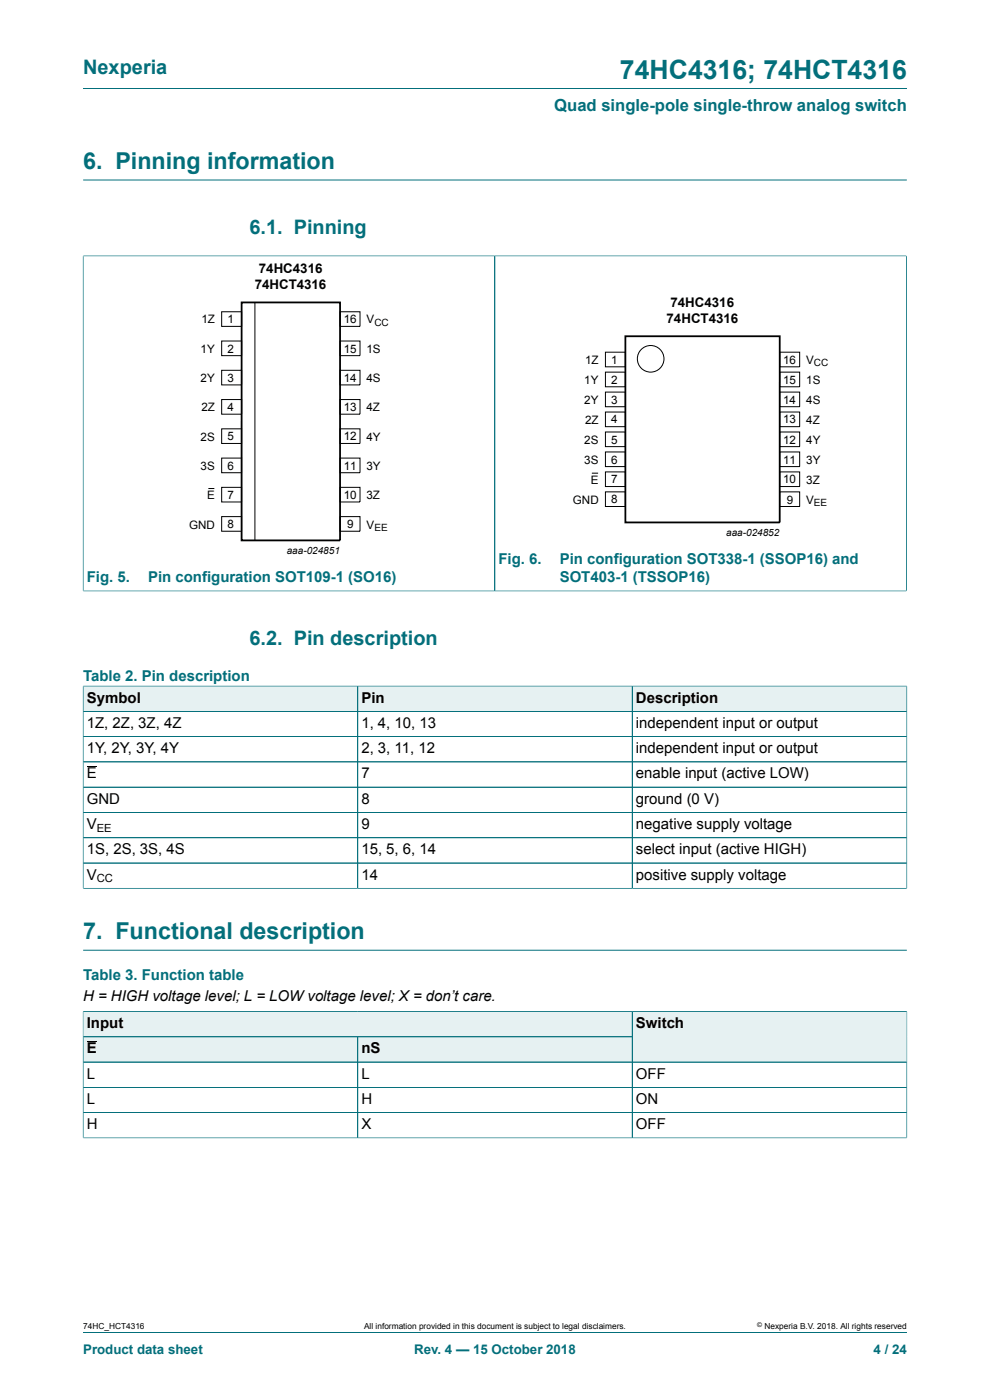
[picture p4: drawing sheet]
<svg xmlns="http://www.w3.org/2000/svg" width="210mm" height="297mm" viewBox="0 0 210 297" stroke-linecap="round" stroke-linejoin="round" font-family="sans-serif">
<defs><g id="words">
<text font-size="5.6" fill="#036f7b" x="131.5" y="16.8">74HC4316; 74HCT4316</text>
<g font-size="4.9" fill="#036f7b">
<text x="17.6" y="35.9">6. Pinning information</text>
<text x="17.6" y="199.2">7. Functional description</text>
</g>
<g font-size="4.2" fill="#036f7b">
<text x="17.6" y="15.6">Nexperia</text>
<text x="52.9" y="49.7">6.1. Pinning</text>
<text x="52.9" y="136.8">6.2. Pin description</text>
</g>
<text font-size="3.5" fill="#036f7b" x="117.6" y="23.7">Quad single-pole single-throw analog switch</text>
<g font-size="3.2" fill="#036f7b">
<text x="105.7" y="119.7">Fig. 6.</text>
<text x="118.7" y="119.7">Pin configuration SOT338-1 (SSOP16) and</text>
<text x="18.4" y="123.5">Fig. 5.</text>
<text x="31.4" y="123.5">Pin configuration SOT109-1 (SO16)</text>
<text x="118.7" y="123.5">SOT403-1 (TSSOP16)</text>
<text x="17.6" y="144.5">Table 2. Pin description</text>
<text x="17.6" y="207.9">Table 3. Function table</text>
</g>
<g font-size="3.2">
<text x="18.4" y="149">Symbol</text>
<text x="76.7" y="149">Pin</text>
<text x="134.9" y="149">Description</text>
<text x="18.4" y="154.4">1Z, 2Z, 3Z, 4Z</text>
<text x="76.7" y="154.4">1, 4, 10, 13</text>
<text x="134.9" y="154.4">independent input or output</text>
<text x="18.4" y="159.8">1Y, 2Y, 3Y, 4Y</text>
<text x="76.7" y="159.8">2, 3, 11, 12</text>
<text x="134.9" y="159.8">independent input or output</text>
<text x="18.4" y="165.1">E</text>
<text x="76.7" y="165.1">7</text>
<text x="134.9" y="165.1">enable input (active LOW)</text>
<text x="18.4" y="170.5">GND</text>
<text x="76.7" y="170.5">8</text>
<text x="134.9" y="170.5">ground (0 V)</text>
<text x="18.4" y="175.9">V</text>
<text x="76.7" y="175.9">9</text>
<text x="134.9" y="175.9">negative supply voltage</text>
<text x="18.4" y="181.2">1S, 2S, 3S, 4S</text>
<text x="76.7" y="181.2">15, 5, 6, 14</text>
<text x="134.9" y="181.2">select input (active HIGH)</text>
<text x="18.4" y="186.6">V</text>
<text x="76.7" y="186.6">14</text>
<text x="134.9" y="186.6">positive supply voltage</text>
<text x="17.6" y="212.4">H = HIGH voltage level; L = LOW voltage level; X = don’t care.</text>
<text x="18.4" y="218.1">Input</text>
<text x="134.9" y="218.1">Switch</text>
<text x="18.4" y="223.5">E</text>
<text x="76.7" y="223.5">nS</text>
<text x="18.4" y="228.8">L</text>
<text x="76.7" y="228.8">L</text>
<text x="134.9" y="228.8">OFF</text>
<text x="18.4" y="234.2">L</text>
<text x="18.4" y="239.5">H</text>
<text x="76.7" y="234.2">H</text>
<text x="76.7" y="239.5">X</text>
<text x="134.9" y="234.2">ON</text>
<text x="134.9" y="239.5">OFF</text>
</g>
<g font-size="2.8">
<text x="54.9" y="57.9">74HC4316</text>
<text x="54" y="61.3">74HCT4316</text>
<text x="142.2" y="65.1">74HC4316</text>
<text x="141.4" y="68.5">74HCT4316</text>
</g>
<g font-size="2.8" fill="#036f7b">
<text x="17.6" y="287.2">Product data sheet</text>
<text x="87.9" y="287.2">Rev. 4 — 15 October 2018</text>
<text x="185.3" y="287.2">4 / 24</text>
</g>
<g font-size="2.5">
<text x="42.7" y="68.6">1Z</text>
<text x="48.2" y="68.6">1</text>
<text x="72.9" y="68.6">16</text>
<text x="77.8" y="68.6">V</text>
<text x="42.5" y="74.9">1Y</text>
<text x="48.2" y="74.8">2</text>
<text x="72.9" y="74.8">15</text>
<text x="77.8" y="74.9">1S</text>
<text x="124.1" y="77.2">1Z</text>
<text x="129.7" y="77.1">1</text>
<text x="166.1" y="77.1">16</text>
<text x="171" y="77.2">V</text>
<text x="42.5" y="81.1">2Y</text>
<text x="48.2" y="81">3</text>
<text x="72.9" y="81">14</text>
<text x="77.8" y="81.1">4S</text>
<text x="123.9" y="81.5">1Y</text>
<text x="129.7" y="81.4">2</text>
<text x="166.1" y="81.4">15</text>
<text x="171" y="81.5">1S</text>
<text x="42.7" y="87.3">2Z</text>
<text x="48.2" y="87.2">4</text>
<text x="72.9" y="87.2">13</text>
<text x="77.8" y="87.3">4Z</text>
<text x="123.9" y="85.7">2Y</text>
<text x="124.1" y="89.9">2Z</text>
<text x="129.7" y="85.6">3</text>
<text x="129.7" y="89.8">4</text>
<text x="166.1" y="85.6">14</text>
<text x="166.1" y="89.8">13</text>
<text x="171" y="85.7">4S</text>
<text x="171" y="89.9">4Z</text>
<text x="42.5" y="93.5">2S</text>
<text x="48.2" y="93.4">5</text>
<text x="72.9" y="93.4">12</text>
<text x="77.8" y="93.5">4Y</text>
<text x="123.9" y="94.2">2S</text>
<text x="129.7" y="94.1">5</text>
<text x="166.1" y="94.1">12</text>
<text x="171" y="94.2">4Y</text>
<text x="42.5" y="99.7">3S</text>
<text x="48.2" y="99.6">6</text>
<text x="72.9" y="99.6">11</text>
<text x="77.8" y="99.7">3Y</text>
<text x="123.9" y="98.4">3S</text>
<text x="129.7" y="98.3">6</text>
<text x="166.1" y="98.3">11</text>
<text x="171" y="98.4">3Y</text>
<text x="43.9" y="105.9">E</text>
<text x="48.2" y="105.8">7</text>
<text x="72.9" y="105.8">10</text>
<text x="77.8" y="105.9">3Z</text>
<text x="121.5" y="106.9">GND</text>
<text x="125.3" y="102.6">E</text>
<text x="129.7" y="102.5">7</text>
<text x="129.7" y="106.8">8</text>
<text x="166.1" y="102.5">10</text>
<text x="166.9" y="106.9">9</text>
<text x="171" y="102.6">3Z</text>
<text x="171" y="106.9">V</text>
<text x="40.1" y="112.1">GND</text>
<text x="48.2" y="112.1">8</text>
<text x="73.6" y="112.1">9</text>
<text x="77.8" y="112.1">V</text>
</g>
<g font-size="2.4">
<text x="20.5" y="176.5">EE</text>
<text x="20.5" y="187.2">CC</text>
</g>
<g font-size="2.1">
<text x="79.4" y="69.1">CC</text>
<text x="172.6" y="77.7">CC</text>
<text x="172.6" y="107.4">EE</text>
<text x="79.4" y="112.6">EE</text>
<text x="154" y="113.6">aaa-024852</text>
<text x="60.8" y="117.5">aaa-024851</text>
</g>
<g font-size="1.8">
<text x="17.6" y="282">74HC_HCT4316</text>
<text x="77.2" y="282">All information provided in this document is subject to legal disclaimers.</text>
<text x="162.2" y="282">Nexperia B.V. 2018. All rights reserved</text>
</g>
<text font-size="1.4" x="160.6" y="281.6">©</text>
</g></defs>
<path d="M17.6 18.8h174.8M17.6 38.2h174.8M17.6 54.3h174.7M17.6 54.2v71.2M105 54.3v71.1M192.3 54.2v71.2M17.6 125.4h174.7" fill="none" stroke="#036f7b" stroke-width=".21"/>
<g fill="none" stroke="#000" stroke-width=".21">
<path d="M47 66.1h4.3v3.1h-4.3zM47 72.3h4.3v3.2h-4.3zM47 78.6h4.3v3.1h-4.3zM54.1 64.2v50.5M72.1 78.6h4.3v3.1h-4.3zM72.1 66.1h4.3v3.1h-4.3zM72.1 72.3h4.3v3.2h-4.3zM128.4 74.7h4.3v3.1h-4.3zM128.4 78.9h4.3v3.2h-4.3zM165.4 74.7h4.2v3.1h-4.2zM165.4 78.9h4.2v3.2h-4.2zM47 84.8h4.3v3.1h-4.3z"/>
<path d="M47 91h4.3v3.1h-4.3zM47 97.2h4.3v3.1h-4.3zM72.1 91h4.3v3.1h-4.3zM72.1 97.2h4.3v3.1h-4.3zM72.1 84.8h4.3v3.1h-4.3zM128.4 83.2h4.3v3.1h-4.3zM128.4 87.4h4.3v3.1h-4.3zM128.4 91.6h4.3v3.2h-4.3zM128.4 95.9h4.3v3.1h-4.3zM165.4 91.6h4.2v3.2h-4.2zM165.4 95.9h4.2v3.1h-4.2zM165.4 83.2h4.2v3.1h-4.2z"/>
<path d="M165.4 87.4h4.2v3.1h-4.2zM44.2 103.6h1.3M47 103.4h4.3v3.1h-4.3zM47 109.6h4.3v3.1h-4.3zM72.1 103.4h4.3v3.1h-4.3zM72.1 109.6h4.3v3.1h-4.3zM125.5 100.4h1.4M128.4 100.1h4.3v3.1h-4.3zM128.4 104.3h4.3v3.2h-4.3zM165.4 100.1h4.2v3.1h-4.2zM165.4 104.3h4.2v3.2h-4.2z"/>
<circle cx="138" cy="76.1" r="2.82"/>
</g>
<path d="M51.3 64.2h20.8v50.4h-20.9zM132.7 71.3h32.7v39.5h-32.7z" fill="none" stroke="#000" stroke-width=".38"/>
<path d="M17.7 145.6h58.1v5.2h-58.1z" fill="#e6f1f2"/>
<path d="M17.6 145.5v5.4h58.3v-5.4h-58.3" fill="none" stroke="#036f7b" stroke-width=".21"/>
<path d="M75.9 145.6h58.1v5.2h-58.1z" fill="#e6f1f2"/>
<path d="M75.9 145.5h58.2v5.4h-58.2z" fill="none" stroke="#036f7b" stroke-width=".21"/>
<path d="M134.2 145.6h58.1v5.2h-58.1z" fill="#e6f1f2"/>
<g fill="none" stroke="#036f7b" stroke-width=".21">
<path d="M17.6 150.9h174.8M17.6 156.3h174.8M17.6 145.6v42.9M17.7 145.5h174.7M75.9 145.6v42.8M134.1 145.5v42.9M192.4 145.5v43M17.6 161.6h174.8M17.6 167h174.8M17.6 172.4h174.8M17.6 177.7h174.8M17.6 188.4h174.8"/>
<path d="M17.6 183.1h174.8M17.6 214.5v5.4h116.5v-5.3h-116.5M17.6 201.6h174.8"/>
</g>
<path d="M18.4 162.6h2.1" fill="none" stroke="#000" stroke-width=".21"/>
<g fill="#e6f1f2">
<path d="M17.7 214.7h116.3v5.2h-116.3z"/>
<path d="M17.7 220h58.1v5.2h-58.1z"/>
</g>
<path d="M17.6 219.9h58.3v5.4h-58.3z" fill="none" stroke="#036f7b" stroke-width=".21"/>
<path d="M18.4 221h2.1" fill="none" stroke="#000" stroke-width=".21"/>
<path d="M75.9 220h58.1v5.2h-58.1z" fill="#e6f1f2"/>
<path d="M192.4 214.5v10.8h-116.5v-5.4h58.2M192.4 214.6h-58.3v10.7" fill="none" stroke="#036f7b" stroke-width=".21"/>
<path d="M134.2 214.7h58.1v10.5h-58.1z" fill="#e6f1f2"/>
<path d="M17.6 214.7v26.8M17.7 214.6h174.6M134 219.9h-116.3M134.1 214.7v26.7M192.4 214.7v26.8M17.6 225.3h174.8M17.6 230.7h174.8M17.6 236h174.8M75.9 220v21.4M17.6 241.4h174.8M17.6 282.6h174.8" fill="none" stroke="#036f7b" stroke-width=".21"/>
<use href="#words"/>
</svg>
